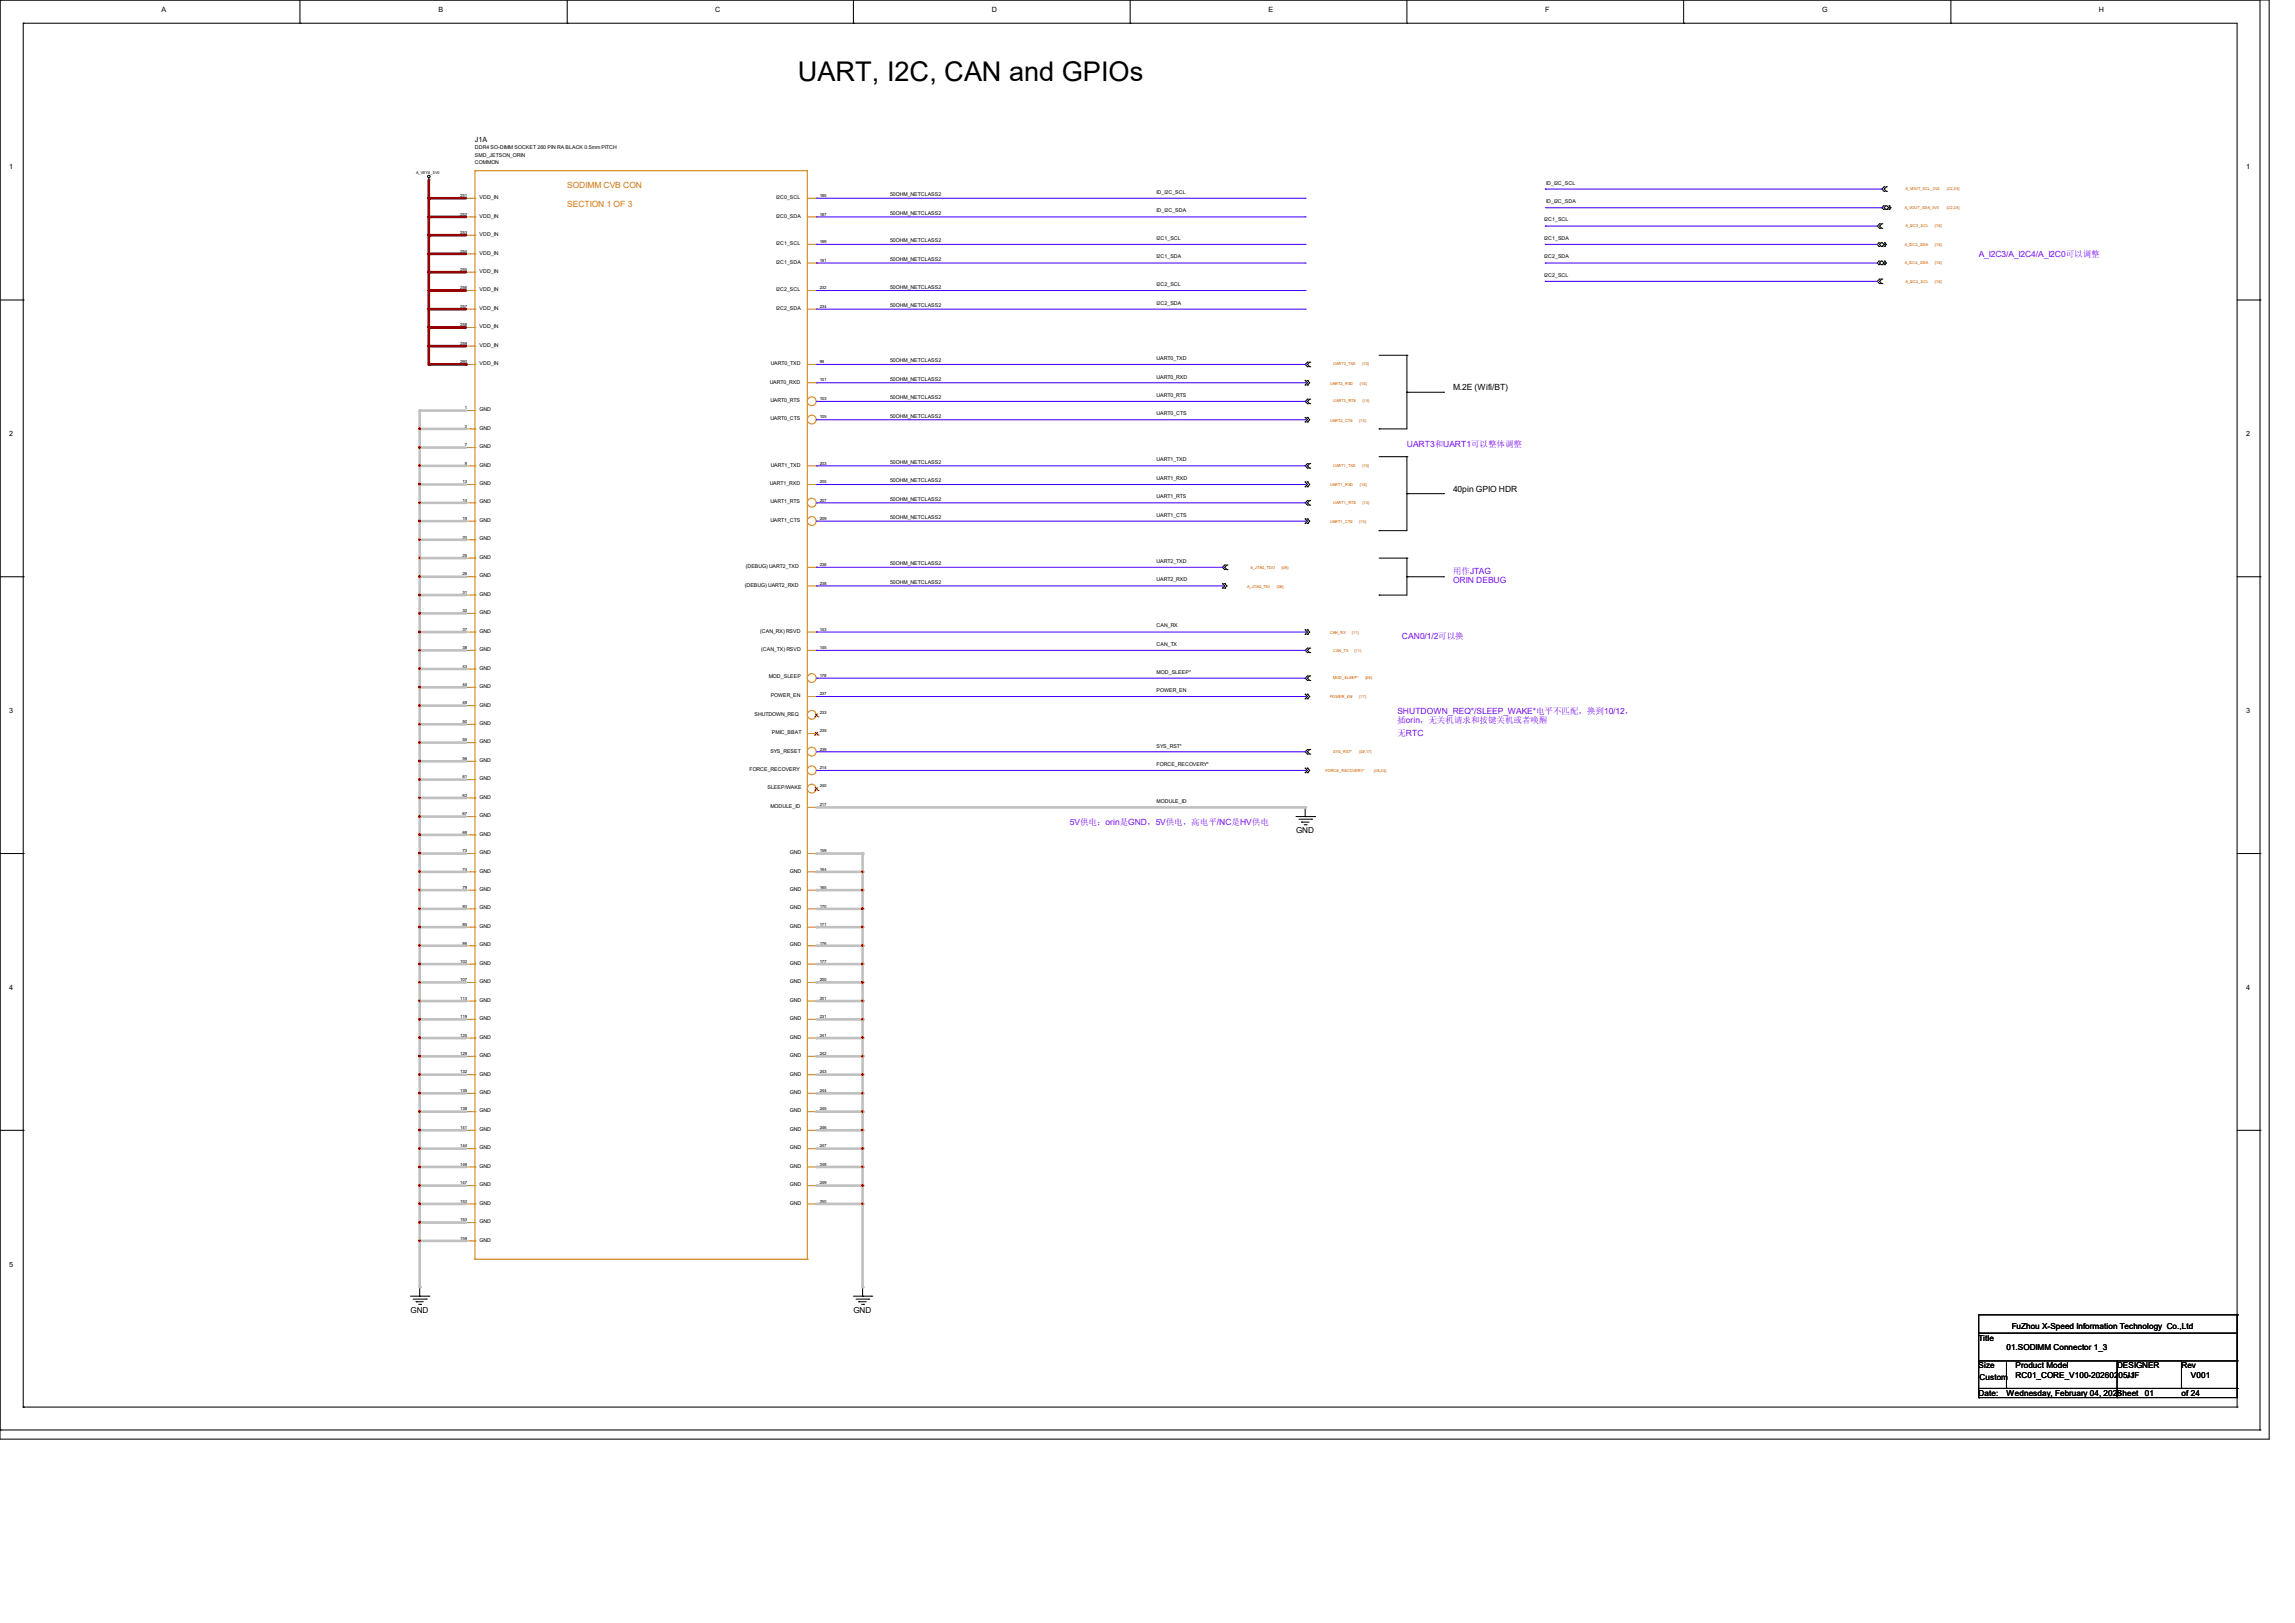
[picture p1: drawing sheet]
<svg xmlns="http://www.w3.org/2000/svg" width="297mm" height="210mm" viewBox="0 0 297 210" stroke-linecap="round" stroke-linejoin="round" font-family="sans-serif">
<defs><g id="words">
<text font-size="3.5" x="103.3" y="10.5">UART, I2C, CAN and GPIOs</text>
<g font-size="1.1" fill="#cc8006">
<text x="73.4" y="26.8">SECTION 1 OF 3</text>
<text x="73.4" y="24.4">SODIMM CVB CON</text>
</g>
<g font-size="1.1" fill="#8000ff">
<text x="256.1" y="33.3">A_I2C3/A_I2C4/A_I2C0可以调整</text>
<text x="182.1" y="57.8">UART3和UART1可以整体调整</text>
<text x="188" y="74.3">用作JTAG</text>
<text x="188" y="75.5">ORIN DEBUG</text>
<text x="181.4" y="82.7">CAN0/1/2可以换</text>
<text x="180.8" y="95.2">无RTC</text>
<text x="180.8" y="92.4">SHUTDOWN_REQ*/SLEEP_WAKE*电平不匹配，换到10/12，</text>
<text x="180.8" y="93.5">插orin，无关机请求和按键关机或者唤醒</text>
<text x="138.5" y="106.7">5V供电；orin是GND，5V供电，高电平/NC是HV供电</text>
</g>
<g font-size="1.1">
<text x="188" y="50.5">M.2E (Wifi/BT)</text>
<text x="188" y="63.6">40pin GPIO HDR</text>
<text x="167.7" y="107.7">GND</text>
<text x="53.1" y="169.8">GND</text>
<text x="110.4" y="169.8">GND</text>
<text x="256.1" y="173.5">Title</text>
<text x="260.3" y="171.9">FuZhou X-Speed Information Technology Co.,Ltd</text>
<text x="256.1" y="177.1">Size</text>
<text x="256.2" y="178.6">Custom</text>
<text x="259.7" y="174.7">01.SODIMM Connector 1_3</text>
<text x="260.9" y="177.1">Product Model</text>
<text x="260.9" y="178.3">RC01_CORE_V100-20260205-1</text>
<text x="274" y="177.1">DESIGNER</text>
<text x="275.2" y="178.3">JJF</text>
<text x="282.3" y="177.1">Rev</text>
<text x="283.5" y="178.3">V001</text>
<text x="256.1" y="180.6">Date:</text>
<text x="259.7" y="180.6">Wednesday, February 04, 2026</text>
<text x="274" y="180.6">Sheet</text>
<text x="277.6" y="180.6">01</text>
<text x="282.3" y="180.6">of 24</text>
</g>
<g font-size=".9">
<text x="20.9" y="1.6">A</text>
<text x="56.7" y="1.6">B</text>
<text x="92.5" y="1.6">C</text>
<text x="128.4" y="1.6">D</text>
<text x="164.2" y="1.6">E</text>
<text x="200" y="1.6">F</text>
<text x="235.8" y="1.6">G</text>
<text x="271.6" y="1.6">H</text>
<text x="1.2" y="21.8">1</text>
<text x="61.5" y="18.4">J1A</text>
<text x="290.7" y="21.8">1</text>
<text x="1.2" y="56.5">2</text>
<text x="290.7" y="56.5">2</text>
<text x="1.2" y="92.3">3</text>
<text x="290.7" y="92.3">3</text>
<text x="1.2" y="128.1">4</text>
<text x="290.7" y="128.1">4</text>
<text x="1.2" y="163.9">5</text>
</g>
<g font-size=".7">
<text x="61.5" y="21.2">COMMON</text>
<text x="61.5" y="20.3">SMD_JETSON_ORIN</text>
<text x="61.5" y="19.3">DDR4 SO-DIMM SOCKET 260 PIN RA BLACK 0.5mm PITCH</text>
<text x="200.1" y="23.9">ID_I2C_SCL</text>
<text x="62.1" y="25.8">VDD_IN</text>
<text x="62.1" y="28.2">VDD_IN</text>
<text x="100.5" y="25.8">I2C0_SCL</text>
<text x="100.5" y="28.2">I2C0_SDA</text>
<text x="115.2" y="25.4">50OHM_NETCLASS2</text>
<text x="115.2" y="27.8">50OHM_NETCLASS2</text>
<text x="149.7" y="25.1">ID_I2C_SCL</text>
<text x="149.7" y="27.5">ID_I2C_SDA</text>
<text x="199.9" y="28.7">I2C1_SCL</text>
<text x="200.1" y="26.3">ID_I2C_SDA</text>
<text x="62.1" y="30.5">VDD_IN</text>
<text x="62.1" y="32.9">VDD_IN</text>
<text x="62.1" y="35.3">VDD_IN</text>
<text x="100.5" y="31.8">I2C1_SCL</text>
<text x="100.5" y="34.1">I2C1_SDA</text>
<text x="115.2" y="31.4">50OHM_NETCLASS2</text>
<text x="115.2" y="33.8">50OHM_NETCLASS2</text>
<text x="149.7" y="31.1">I2C1_SCL</text>
<text x="149.7" y="33.4">I2C1_SDA</text>
<text x="199.9" y="31.1">I2C1_SDA</text>
<text x="199.9" y="35.8">I2C2_SCL</text>
<text x="199.9" y="33.4">I2C2_SDA</text>
<text x="62.1" y="37.7">VDD_IN</text>
<text x="62.1" y="40.1">VDD_IN</text>
<text x="100.5" y="37.7">I2C2_SCL</text>
<text x="100.5" y="40.1">I2C2_SDA</text>
<text x="115.2" y="37.3">50OHM_NETCLASS2</text>
<text x="115.2" y="39.8">50OHM_NETCLASS2</text>
<text x="149.7" y="37">I2C2_SCL</text>
<text x="149.7" y="39.4">I2C2_SDA</text>
<text x="62.1" y="42.5">VDD_IN</text>
<text x="62.1" y="44.9">VDD_IN</text>
<text x="62.1" y="47.2">VDD_IN</text>
<text x="99.7" y="47.2">UART0_TXD</text>
<text x="115.2" y="46.9">50OHM_NETCLASS2</text>
<text x="149.7" y="46.6">UART0_TXD</text>
<text x="62.1" y="53.2">GND</text>
<text x="99.6" y="49.7">UART0_RXD</text>
<text x="99.7" y="52">UART0_RTS</text>
<text x="115.2" y="51.7">50OHM_NETCLASS2</text>
<text x="115.2" y="49.3">50OHM_NETCLASS2</text>
<text x="149.7" y="53.7">UART0_CTS</text>
<text x="149.7" y="51.4">UART0_RTS</text>
<text x="149.7" y="49">UART0_RXD</text>
<text x="62.1" y="55.6">GND</text>
<text x="62.1" y="58">GND</text>
<text x="99.7" y="54.4">UART0_CTS</text>
<text x="115.2" y="54.1">50OHM_NETCLASS2</text>
<text x="149.7" y="59.7">UART1_TXD</text>
<text x="62.1" y="60.4">GND</text>
<text x="62.1" y="62.8">GND</text>
<text x="62.1" y="65.2">GND</text>
<text x="99.6" y="62.8">UART1_RXD</text>
<text x="99.7" y="65.2">UART1_RTS</text>
<text x="99.7" y="60.4">UART1_TXD</text>
<text x="115.2" y="64.8">50OHM_NETCLASS2</text>
<text x="115.2" y="62.4">50OHM_NETCLASS2</text>
<text x="115.2" y="60">50OHM_NETCLASS2</text>
<text x="149.7" y="64.5">UART1_RTS</text>
<text x="149.7" y="62.1">UART1_RXD</text>
<text x="62.1" y="67.6">GND</text>
<text x="62.1" y="69.9">GND</text>
<text x="99.7" y="67.6">UART1_CTS</text>
<text x="115.2" y="67.2">50OHM_NETCLASS2</text>
<text x="149.7" y="66.9">UART1_CTS</text>
<text x="62.1" y="72.3">GND</text>
<text x="62.1" y="74.7">GND</text>
<text x="62.1" y="77.1">GND</text>
<text x="96.4" y="75.9">(DEBUG) UART2_RXD</text>
<text x="96.5" y="73.5">(DEBUG) UART2_TXD</text>
<text x="115.2" y="75.6">50OHM_NETCLASS2</text>
<text x="115.2" y="73.2">50OHM_NETCLASS2</text>
<text x="149.7" y="75.2">UART2_RXD</text>
<text x="149.7" y="72.9">UART2_TXD</text>
<text x="62.1" y="79.5">GND</text>
<text x="62.1" y="81.9">GND</text>
<text x="98.4" y="81.9">(CAN_RX) RSVD</text>
<text x="149.7" y="81.2">CAN_RX</text>
<text x="149.7" y="83.6">CAN_TX</text>
<text x="62.1" y="84.2">GND</text>
<text x="62.1" y="86.7">GND</text>
<text x="62.1" y="89">GND</text>
<text x="98.5" y="84.2">(CAN_TX) RSVD</text>
<text x="99.5" y="87.7">MOD_SLEEP</text>
<text x="149.7" y="87.2">MOD_SLEEP*</text>
<text x="149.7" y="89.5">POWER_EN</text>
<text x="62.1" y="91.4">GND</text>
<text x="62.1" y="93.8">GND</text>
<text x="97.7" y="92.6">SHUTDOWN_REQ</text>
<text x="99.7" y="90.2">POWER_EN</text>
<text x="99.9" y="95">PMIC_BBAT</text>
<text x="62.1" y="96.2">GND</text>
<text x="62.1" y="98.6">GND</text>
<text x="62.1" y="101">GND</text>
<text x="97" y="99.8">FORCE_RECOVERY</text>
<text x="99.7" y="97.4">SYS_RESET</text>
<text x="149.7" y="99.1">FORCE_RECOVERY*</text>
<text x="149.7" y="96.7">SYS_RST*</text>
<text x="62.1" y="103.4">GND</text>
<text x="62.1" y="105.7">GND</text>
<text x="99.3" y="102.2">SLEEP/WAKE</text>
<text x="99.7" y="104.6">MODULE_ID</text>
<text x="149.7" y="103.9">MODULE_ID</text>
<text x="62.1" y="108.1">GND</text>
<text x="62.1" y="110.5">GND</text>
<text x="62.1" y="112.9">GND</text>
<text x="102.2" y="110.5">GND</text>
<text x="102.2" y="112.9">GND</text>
<text x="62.1" y="115.3">GND</text>
<text x="62.1" y="117.7">GND</text>
<text x="102.2" y="115.3">GND</text>
<text x="102.2" y="117.7">GND</text>
<text x="62.1" y="120.1">GND</text>
<text x="62.1" y="122.5">GND</text>
<text x="62.1" y="124.8">GND</text>
<text x="102.2" y="120.1">GND</text>
<text x="102.2" y="122.5">GND</text>
<text x="102.2" y="124.8">GND</text>
<text x="62.1" y="127.3">GND</text>
<text x="62.1" y="129.6">GND</text>
<text x="62.1" y="132">GND</text>
<text x="102.2" y="127.3">GND</text>
<text x="102.2" y="129.6">GND</text>
<text x="102.2" y="132">GND</text>
<text x="62.1" y="134.4">GND</text>
<text x="62.1" y="136.8">GND</text>
<text x="102.2" y="134.4">GND</text>
<text x="102.2" y="136.8">GND</text>
<text x="62.1" y="139.2">GND</text>
<text x="62.1" y="141.6">GND</text>
<text x="62.1" y="143.9">GND</text>
<text x="102.2" y="139.2">GND</text>
<text x="102.2" y="141.6">GND</text>
<text x="102.2" y="143.9">GND</text>
<text x="62.1" y="146.3">GND</text>
<text x="62.1" y="148.7">GND</text>
<text x="102.2" y="146.3">GND</text>
<text x="102.2" y="148.7">GND</text>
<text x="62.1" y="151.1">GND</text>
<text x="62.1" y="153.5">GND</text>
<text x="62.1" y="155.9">GND</text>
<text x="102.2" y="151.1">GND</text>
<text x="102.2" y="153.5">GND</text>
<text x="102.2" y="155.9">GND</text>
<text x="62.1" y="158.3">GND</text>
<text x="62.1" y="160.7">GND</text>
</g>
<g font-size=".6">
<text x="59.6" y="25.5">251</text>
<text x="59.6" y="27.9">252</text>
<text x="106.1" y="25.5">185</text>
<text x="106.1" y="27.9">187</text>
<text x="59.6" y="30.3">253</text>
<text x="59.6" y="32.7">254</text>
<text x="59.6" y="35.1">255</text>
<text x="106.1" y="31.5">189</text>
<text x="106.1" y="33.9">191</text>
<text x="59.6" y="37.4">256</text>
<text x="59.6" y="39.8">257</text>
<text x="106.1" y="37.4">232</text>
<text x="106.1" y="39.8">234</text>
<text x="59.6" y="42.2">258</text>
<text x="59.6" y="44.6">259</text>
<text x="59.6" y="47">260</text>
<text x="106.1" y="47">99</text>
<text x="60.2" y="53">1</text>
<text x="106.1" y="49.4">101</text>
<text x="106.1" y="51.8">103</text>
<text x="60.2" y="55.3">2</text>
<text x="60.2" y="57.7">7</text>
<text x="106.1" y="54.1">105</text>
<text x="59.9" y="62.5">13</text>
<text x="59.9" y="64.9">14</text>
<text x="60.2" y="60.1">8</text>
<text x="106.1" y="60.1">203</text>
<text x="106.1" y="62.5">205</text>
<text x="106.1" y="64.9">207</text>
<text x="59.9" y="67.3">19</text>
<text x="59.9" y="69.7">20</text>
<text x="106.1" y="67.3">209</text>
<text x="59.9" y="72.1">25</text>
<text x="59.9" y="74.5">26</text>
<text x="59.9" y="76.8">31</text>
<text x="106.1" y="73.2">236</text>
<text x="106.1" y="75.7">238</text>
<text x="59.9" y="79.2">32</text>
<text x="59.9" y="81.6">37</text>
<text x="59.9" y="84">38</text>
<text x="106.1" y="81.6">143</text>
<text x="106.1" y="84">145</text>
<text x="59.9" y="86.4">43</text>
<text x="59.9" y="88.8">44</text>
<text x="106.1" y="87.6">178</text>
<text x="106.1" y="90">237</text>
<text x="59.9" y="91.1">49</text>
<text x="59.9" y="93.6">50</text>
<text x="59.9" y="95.9">55</text>
<text x="106.1" y="92.4">233</text>
<text x="106.1" y="94.7">235</text>
<text x="59.9" y="98.3">56</text>
<text x="59.9" y="100.7">61</text>
<text x="106.1" y="99.5">214</text>
<text x="106.1" y="97.1">239</text>
<text x="106.1" y="101.9">240</text>
<text x="59.9" y="103.1">62</text>
<text x="59.9" y="105.5">67</text>
<text x="59.9" y="107.9">68</text>
<text x="106.1" y="104.3">217</text>
<text x="59.9" y="110.3">73</text>
<text x="59.9" y="112.7">74</text>
<text x="106.1" y="110.3">159</text>
<text x="106.1" y="112.7">164</text>
<text x="59.9" y="115">79</text>
<text x="59.9" y="117.4">80</text>
<text x="59.9" y="119.8">85</text>
<text x="106.1" y="115">165</text>
<text x="106.1" y="117.4">170</text>
<text x="106.1" y="119.8">171</text>
<text x="59.6" y="124.6">102</text>
<text x="59.9" y="122.2">86</text>
<text x="106.1" y="122.2">176</text>
<text x="106.1" y="124.6">177</text>
<text x="59.6" y="127">107</text>
<text x="59.6" y="129.4">113</text>
<text x="59.6" y="131.7">119</text>
<text x="106.1" y="127">200</text>
<text x="106.1" y="129.4">201</text>
<text x="106.1" y="131.7">231</text>
<text x="59.6" y="134.2">125</text>
<text x="59.6" y="136.5">129</text>
<text x="106.1" y="134.2">241</text>
<text x="106.1" y="136.5">242</text>
<text x="59.6" y="138.9">132</text>
<text x="59.6" y="141.3">135</text>
<text x="59.6" y="143.7">138</text>
<text x="106.1" y="138.9">243</text>
<text x="106.1" y="141.3">244</text>
<text x="106.1" y="143.7">245</text>
<text x="59.6" y="146.1">141</text>
<text x="59.6" y="148.5">144</text>
<text x="106.1" y="146.1">246</text>
<text x="106.1" y="148.5">247</text>
<text x="59.6" y="150.8">146</text>
<text x="59.6" y="153.3">147</text>
<text x="59.6" y="155.6">152</text>
<text x="106.1" y="150.8">248</text>
<text x="106.1" y="153.3">249</text>
<text x="106.1" y="155.6">250</text>
<text x="59.6" y="158">153</text>
<text x="59.6" y="160.4">158</text>
</g>
<text font-size=".5" x="53.8" y="22.5">A_VSYS_5V0</text>
<g font-size=".5" fill="#f00">
<text x="246.5" y="27">A_VOUT_SDA_3V3</text>
<text x="246.6" y="24.6">A_VOUT_SCL_3V3</text>
<text x="246.6" y="29.4">A_I2C3_SCL</text>
<text x="250.4" y="29.4">{15}</text>
<text x="252" y="24.6">{22,23}</text>
<text x="252" y="27">{22,23}</text>
<text x="246.5" y="31.8">A_I2C3_SDA</text>
<text x="246.5" y="34.2">A_I2C4_SDA</text>
<text x="250.4" y="31.8">{15}</text>
<text x="250.4" y="34.2">{15}</text>
<text x="246.6" y="36.6">A_I2C4_SCL</text>
<text x="250.4" y="36.6">{15}</text>
<text x="172.6" y="47.3">UART3_TXD</text>
<text x="176.3" y="47.3">{15}</text>
<text x="172.1" y="49.8">UART3_RXD</text>
<text x="172.6" y="52.1">UART3_RTS</text>
<text x="176" y="49.8">{15}</text>
<text x="176.3" y="52.1">{15}</text>
<text x="172.1" y="54.6">UART3_CTS</text>
<text x="175.9" y="54.6">{15}</text>
<text x="172.1" y="62.9">UART1_RXD</text>
<text x="172.6" y="60.4">UART1_TXD</text>
<text x="172.6" y="65.2">UART1_RTS</text>
<text x="176" y="62.9">{15}</text>
<text x="176.3" y="60.4">{15}</text>
<text x="176.3" y="65.2">{15}</text>
<text x="172.1" y="67.7">UART1_CTS</text>
<text x="175.9" y="67.7">{15}</text>
<text x="161.4" y="76.1">A_JTAG_TDI</text>
<text x="161.8" y="73.6">A_JTAG_TDO</text>
<text x="165.2" y="76.1">{08}</text>
<text x="165.9" y="73.6">{08}</text>
<text x="172.1" y="82">CAN_RX</text>
<text x="175" y="82">{11}</text>
<text x="172.6" y="84.3">CAN_TX</text>
<text x="172.6" y="87.9">MOD_SLEEP*</text>
<text x="175.3" y="84.3">{11}</text>
<text x="176.7" y="87.9">{08}</text>
<text x="172.1" y="90.4">POWER_EN</text>
<text x="175.9" y="90.4">{17}</text>
<text x="171.5" y="99.9">FORCE_RECOVERY*</text>
<text x="172.6" y="97.4">SYS_RST*</text>
<text x="175.9" y="97.4">{08,17}</text>
<text x="177.8" y="99.9">{08,24}</text>
</g>
</g></defs>
<g fill="none" stroke="#000" stroke-width=".13">
<path d="M0 0h.1M0 0h293.7v186.2h-293.7zM3 3h.1M3 3h286.5v179.1M3 3v179.1M38.8 3h.1M38.8 0v3M73.4 3h.1M73.4 0v3M110.4 3h.1M110.4 0v3M146.3 3h.1"/>
<path d="M146.3 0v3M182.1 3h.1M182.1 0v3M217.9 3h.1M217.9 0v3M252.5 3h.1M252.5 0v3M292.5 0v185M0 38.8h3M3 38.8h.1M55.4 22.7h.2v.2h-.2zM55.5 23.3h.1"/>
<path d="M55.5 23v.3M243.2 31.9h.1M243.2 31.4h.1M243.2 34.2h.1M243.2 33.8h.1M243.2 31.4l-.2 .2 .2 .3M243.2 33.8l-.2 .2 .2 .2M243.2 29.5h.1M243.2 29h.1M243.2 36.7h.1M243.2 36.1h.1M243.2 29l-.2 .3 .2 .2"/>
<path d="M243.2 36.1l-.2 .3 .2 .3M243.5 31.9h.1M243.5 31.4h.1M243.5 34.2h.1M243.5 33.8h.1M243.5 31.4l-.3 .2 .3 .3M243.5 33.8l-.3 .2 .3 .2M243.5 29h.1M243.5 29.5h.1M243.5 36.1h.1M243.5 36.7h.1M243.5 29l-.3 .3 .3 .2"/>
<path d="M243.5 36.1l-.3 .3 .3 .3M243.6 31.9h.1M243.6 34.2h.1M243.6 31.4l.2 .2M243.6 33.8l.2 .2M243.8 27.1h.1M243.8 26.6h.1M243.8 26.6l-.3 .3 .3 .2M243.8 24.8h.1M243.8 24.2h.1M243.8 31.6h.1M243.8 34h.1"/>
<path d="M243.8 24.2l-.3 .3 .3 .3M243.8 31.6l-.2 .3M243.8 34l-.2 .2M243.9 31.4h.1M243.9 31.9h.1M243.9 33.8h.1M243.9 34.2h.1M243.9 31.4l.2 .2-.2 .3M243.9 33.8l.2 .2-.2 .2M244.1 27.1h.1M244.1 26.6h.1M244.1 26.6l-.3 .3 .3 .2"/>
<path d="M244.1 24.2h.1M244.1 24.8h.1M244.1 24.2l-.3 .3 .3 .3M244.2 27.1h.1M244.2 26.6l.2 .3M244.4 26.9h.1M244.4 26.9l-.2 .2M244.5 26.6h.1M244.5 27.1h.1M244.5 26.6l.2 .3-.2 .2M289.5 38.8h3M292.5 38.8h.1"/>
<path d="M168.9 49.2h.1M168.9 49.8h.1M168.9 54h.1M168.9 54.6h.1M168.9 49.2l.3 .3-.3 .3M168.9 54l.3 .3-.3 .3M169.2 47.5h.1M169.2 46.9h.1M169.2 52.2h.1M169.2 51.6h.1M169.2 60h.1M169.2 49.2h.1"/>
<path d="M169.2 49.8h.1M169.2 54h.1M169.2 54.6h.1M169.2 46.9l-.3 .3 .3 .3M169.2 51.6l-.3 .3 .3 .3M169.2 60l-.3 .3 .3 .3M169.2 49.2l.3 .3-.3 .3M169.2 54l.3 .3-.3 .3M169.5 46.9h.1M169.5 47.5h.1M169.5 51.6h.1M169.5 52.2h.1"/>
<path d="M169.5 60h.1M169.5 46.9l-.3 .3 .3 .3M169.5 51.6l-.3 .3 .3 .3M169.5 60l-.3 .3 .3 .3M178.5 55.5h.1M178.5 59.1h3.6M178.5 46h3.6M182.1 59.1h.1M182.1 46h.1M182.1 50.8h.1M182.1 46v9.5h-3.6M182.1 59.1v9.6h-3.6"/>
<path d="M182.1 50.8h4.7M186.8 50.8h.1M0 74.6h3M3 74.6h.1M158.2 75.5h.1M158.2 76.1h.1M158.2 75.5l.3 .3-.3 .3M158.5 73.7h.1M158.5 73.1h.1M158.5 75.5h.1M158.5 76.1h.1M158.5 73.1l-.3 .3 .3 .3"/>
<path d="M158.5 75.5l.3 .3-.3 .3M158.8 73.1h.1M158.8 73.7h.1M158.8 73.1l-.3 .3 .3 .3M168.9 62.4h.1M168.9 63h.1M168.9 67.1h.1M168.9 67.7h.1M168.9 62.4l.3 .3-.3 .3M168.9 67.1l.3 .3-.3 .3M169.2 60.6h.1M169.2 65.4h.1"/>
<path d="M169.2 64.8h.1M169.2 62.4h.1M169.2 63h.1M169.2 67.1h.1M169.2 67.7h.1M169.2 64.8l-.3 .3 .3 .3M169.2 62.4l.3 .3-.3 .3M169.2 67.1l.3 .3-.3 .3M169.5 60.6h.1M169.5 64.8h.1M169.5 65.4h.1M169.5 64.8l-.3 .3 .3 .3"/>
<path d="M178.5 77h.1M178.5 68.7h.1M178.5 72.2h3.6M182.1 72.2h.1M182.1 74.6h.1M182.1 63.9h.1M182.1 74.6h4.7M182.1 72.2v4.8h-3.6M182.1 63.9h4.7M186.8 74.6h.1M186.8 63.9h.1M289.5 74.6h3"/>
<path d="M292.5 74.6h.1M168.9 81.5h.1M168.9 82.1h.1M168.9 89.8h.1M168.9 90.4h.1M168.9 99.4h.1M168.9 100h.1M168.9 81.5l.3 .3-.3 .3M168.9 89.8l.3 .3-.3 .3M168.9 99.4l.3 .3-.3 .3M169.2 84.5h.1M169.2 83.9h.1"/>
<path d="M169.2 88.1h.1M169.2 87.5h.1M169.2 97.6h.1M169.2 97h.1M169.2 81.5h.1M169.2 82.1h.1M169.2 89.8h.1M169.2 90.4h.1M169.2 99.4h.1M169.2 100h.1M169.2 83.9l-.3 .3 .3 .3M169.2 87.5l-.3 .3 .3 .3"/>
<path d="M169.2 97l-.3 .3 .3 .3M169.2 81.5l.3 .3-.3 .3M169.2 89.8l.3 .3-.3 .3M169.2 99.4l.3 .3-.3 .3M169.5 83.9h.1M169.5 84.5h.1M169.5 87.5h.1M169.5 88.1h.1M169.5 97h.1M169.5 97.6h.1M169.5 83.9l-.3 .3 .3 .3M169.5 87.5l-.3 .3 .3 .3"/>
<path d="M169.5 97l-.3 .3 .3 .3M0 110.4h3M3 110.4h.1M167.7 105.7h2.4M168.1 106h1.7M168.4 106.4h.1M168.4 106.4h1M168.8 106.7h.2M168.9 105.7h.1M168.9 104.5v1.2M169 106.7h.1M169.8 106h.1"/>
<path d="M170.1 105.7h.1M289.5 110.4h3M292.5 110.4h.1M0 146.3h3M3 146.3h.1M289.5 146.3h3M292.5 146.3h.1M53.1 167.7h2.4M53.5 168.1h1.7M53.8 168.4h.1M53.8 168.4h1M54.2 168.8h.2"/>
<path d="M54.3 167.7h.1M54.3 166.5v1.2M54.4 168.8h.1M55.2 168.1h.1M55.5 167.7h.1M110.4 167.7h2.4M110.8 168.1h1.6M111.1 168.4h.1M111.1 168.4h1M111.5 168.8h.3M111.6 167.7h.1M111.6 166.5v1.2"/>
<path d="M111.8 168.8h.1M112.4 168.1h.1M112.8 167.7h.1M256.1 172.5h.1M256.1 172.5h33.4M256.1 176.1h33.4M256.1 179.7h33.4M259.7 179.7h.1M259.7 176.1v3.6M274 179.7h.1M274 176.1v4.7M282.3 179.7h.1"/>
<path d="M282.3 176.1v3.6M289.5 170.1h.1M289.5 176.1h.1M289.5 179.7h.1M289.5 170.1h-33.4v10.7M0 185h.1M0 185h292.5M3 182.1h.1M3 182.1h286.5M256.1 180.8h.1M256.1 180.8h33.4M274 180.8h.1"/>
<path d="M289.5 182.1h.1M292.5 185h.1"/>
</g>
<g fill="none" stroke="#cc8006" stroke-width=".13">
<path d="M60.9 37.6h.6M60.9 32.9h.6M60.9 25.7h.6M60.9 28.1h.6M60.9 30.4h.6M60.9 35.2h.6M61.5 32.9h.1M61.5 25.7h.1M61.5 28.1h.1M61.5 30.4h.1M61.5 35.2h.1M61.5 37.6h.1"/>
<path d="M61.5 22.1h.1M61.5 22.1h43v140.8M61.5 22.1v140.8M104.5 37.6h1.2M104.5 31.6h1.2M104.5 34h1.2M104.5 25.7h1.2M104.5 28.1h1.2M105.7 37.6h.1M105.7 31.6h.1M105.7 34h.1M105.7 25.7h.1"/>
<path d="M105.7 28.1h.1M60.9 40h.6M60.9 47.2h.6M60.9 42.4h.6M60.9 44.8h.6M60.9 53.1h.6M60.9 57.9h.6M60.9 55.5h.6M61.5 40h.1M61.5 42.4h.1M61.5 44.8h.1M61.5 47.2h.1"/>
<path d="M61.5 53.1h.1M61.5 57.9h.1M61.5 55.5h.1M104.5 40h1.2M104.5 49.5h1.2M104.5 47.2h1.2M105.7 40h.1M105.7 49.5h.1M105.7 47.2h.1M60.9 60.3h.6M60.9 62.7h.6M60.9 65.1h.6"/>
<path d="M60.9 67.4h.6M60.9 72.2h.6M60.9 74.6h.6M60.9 77h.6M60.9 79.4h.6M60.9 69.8h.6M61.5 60.3h.1M61.5 62.7h.1M61.5 65.1h.1M61.5 67.4h.1M61.5 72.2h.1M61.5 74.6h.1"/>
<path d="M61.5 77h.1M61.5 79.4h.1M61.5 69.8h.1M104.5 60.3h1.2M104.5 73.4h1.2M104.5 75.8h1.2M104.5 62.7h1.2M105.7 73.4h.1M105.7 75.8h.1M105.7 60.3h.1M105.7 62.7h.1M60.9 81.8h.6"/>
<path d="M60.9 84.2h.6M60.9 86.6h.6M60.9 91.3h.6M60.9 96.1h.6M60.9 98.5h.6M60.9 88.9h.6M60.9 93.7h.6M61.5 81.8h.1M61.5 84.2h.1M61.5 86.6h.1M61.5 91.3h.1M61.5 96.1h.1"/>
<path d="M61.5 98.5h.1M61.5 88.9h.1M61.5 93.7h.1M104.5 81.8h1.2M104.5 84.2h1.2M104.5 90.1h1.2M104.5 94.9h1.2M105.7 81.8h.1M105.7 84.2h.1M105.7 90.1h.1M105.7 94.9h.1M60.9 120h.6"/>
<path d="M60.9 117.6h.6M60.9 115.2h.6M60.9 112.8h.6M60.9 110.4h.6M60.9 100.9h.6M60.9 103.3h.6M60.9 105.7h.6M60.9 108h.6M61.5 100.9h.1M61.5 103.3h.1M61.5 105.7h.1M61.5 108h.1"/>
<path d="M61.5 110.4h.1M61.5 112.8h.1M61.5 115.2h.1M61.5 117.6h.1M61.5 120h.1M104.5 104.5h1.2M104.5 120h1.2M104.5 117.6h1.2M104.5 115.2h1.2M104.5 112.8h1.2M104.5 110.4h1.2M105.7 104.5h.1"/>
<path d="M105.7 120h.1M105.7 117.6h.1M105.7 115.2h.1M105.7 112.8h.1M105.7 110.4h.1M60.9 127.1h.6M60.9 129.5h.6M60.9 124.8h.6M60.9 122.4h.6M60.9 131.9h.6M60.9 134.3h.6M60.9 136.7h.6"/>
<path d="M60.9 139.1h.6M61.5 122.4h.1M61.5 124.8h.1M61.5 127.1h.1M61.5 129.5h.1M61.5 131.9h.1M61.5 134.3h.1M61.5 136.7h.1M61.5 139.1h.1M104.5 127.1h1.2M104.5 129.5h1.2M104.5 124.8h1.2"/>
<path d="M104.5 122.4h1.2M104.5 131.9h1.2M104.5 134.3h1.2M104.5 136.7h1.2M104.5 139.1h1.2M105.7 127.1h.1M105.7 129.5h.1M105.7 124.8h.1M105.7 122.4h.1M105.7 131.9h.1M105.7 134.3h.1M105.7 136.7h.1"/>
<path d="M105.7 139.1h.1M60.9 141.5h.6M60.9 143.8h.6M60.9 146.3h.6M60.9 148.6h.6M60.9 151h.6M60.9 153.4h.6M60.9 155.8h.6M60.9 158.2h.6M61.5 141.5h.1M61.5 143.8h.1M61.5 146.3h.1"/>
<path d="M61.5 148.6h.1M61.5 151h.1M61.5 153.4h.1M61.5 155.8h.1M61.5 158.2h.1M104.5 141.5h1.2M104.5 143.8h1.2M104.5 146.3h1.2M104.5 148.6h1.2M104.5 151h1.2M104.5 153.4h1.2M104.5 155.8h1.2"/>
<path d="M105.7 141.5h.1M105.7 143.8h.1M105.7 146.3h.1M105.7 148.6h.1M105.7 151h.1M105.7 153.4h.1M105.7 155.8h.1M60.9 160.6h.6M61.5 160.6h.1M61.5 162.9h.1M61.5 162.9h43M104.5 162.9h.1"/>
<circle cx="105" cy="51.9" r=".57"/>
<circle cx="105" cy="54.3" r=".57"/>
<circle cx="105" cy="65" r=".57"/>
<circle cx="105" cy="67.4" r=".57"/>
<circle cx="105" cy="87.7" r=".57"/>
<circle cx="105" cy="99.7" r=".57"/>
<circle cx="105" cy="92.5" r=".57"/>
<circle cx="105" cy="97.3" r=".57"/>
<circle cx="105" cy="102" r=".57"/>
</g>
<g fill="none" stroke="#a84" stroke-width=".13">
<path d="M60.3 25.7h.1M60.3 28.1h.1M60.3 30.4h.1M60.3 32.9h.1M60.3 35.2h.1M60.3 37.6h.1M60.3 25.7h.6M60.3 28.1h.6M60.3 30.4h.6M60.3 32.9h.6M60.3 35.2h.6M60.3 37.6h.6"/>
<path d="M105.7 25.7h.1M105.7 28.1h.1M105.7 31.6h.1M105.7 34h.1M105.7 37.6h.1M60.3 53.1h.1M60.3 55.5h.1M60.3 57.9h.1M60.3 40h.1M60.3 42.4h.1M60.3 44.8h.1M60.3 47.2h.1"/>
<path d="M60.3 53.1h.6M60.3 55.5h.6M60.3 57.9h.6M60.3 40h.6M60.3 42.4h.6M60.3 44.8h.6M60.3 47.2h.6M105.7 47.2h.1M105.7 49.5h.1M105.7 51.9h.1M105.7 54.3h.1M105.7 40h.1"/>
<path d="M60.3 60.3h.1M60.3 62.7h.1M60.3 65.1h.1M60.3 67.4h.1M60.3 69.8h.1M60.3 72.2h.1M60.3 74.6h.1M60.3 77h.1M60.3 79.4h.1M60.3 60.3h.6M60.3 62.7h.6M60.3 65.1h.6"/>
<path d="M60.3 67.4h.6M60.3 69.8h.6M60.3 72.2h.6M60.3 74.6h.6M60.3 77h.6M60.3 79.4h.6M105.7 60.3h.1M105.7 62.7h.1M105.7 65.1h.1M105.7 67.4h.1M105.7 73.4h.1M105.7 75.8h.1"/>
<path d="M60.3 81.8h.1M60.3 84.2h.1M60.3 86.6h.1M60.3 88.9h.1M60.3 91.3h.1M60.3 93.7h.1M60.3 96.1h.1M60.3 98.5h.1M60.3 81.8h.6M60.3 84.2h.6M60.3 86.6h.6M60.3 88.9h.6"/>
<path d="M60.3 91.3h.6M60.3 93.7h.6M60.3 96.1h.6M60.3 98.5h.6M105.7 81.8h.1M105.7 84.2h.1M105.7 87.8h.1M105.7 99.7h.1M105.7 92.5h.1M105.7 94.9h.1M105.7 90.1h.1M105.7 97.3h.1"/>
<path d="M60.3 100.9h.1M60.3 103.3h.1M60.3 105.7h.1M60.3 108h.1M60.3 110.4h.1M60.3 112.8h.1M60.3 115.2h.1M60.3 117.6h.1M60.3 120h.1M60.3 100.9h.6M60.3 103.3h.6M60.3 105.7h.6"/>
<path d="M60.3 108h.6M60.3 110.4h.6M60.3 112.8h.6M60.3 115.2h.6M60.3 117.6h.6M60.3 120h.6M105.7 110.4h.1M105.7 112.8h.1M105.7 115.2h.1M105.7 117.6h.1M105.7 120h.1M105.7 104.5h.1"/>
<path d="M105.7 102.1h.1M60.3 122.4h.1M60.3 124.8h.1M60.3 127.1h.1M60.3 129.5h.1M60.3 131.9h.1M60.3 134.3h.1M60.3 136.7h.1M60.3 139.1h.1M60.3 122.4h.6M60.3 124.8h.6M60.3 127.1h.6"/>
<path d="M60.3 129.5h.6M60.3 131.9h.6M60.3 134.3h.6M60.3 136.7h.6M60.3 139.1h.6M105.7 122.4h.1M105.7 124.8h.1M105.7 127.1h.1M105.7 129.5h.1M105.7 131.9h.1M105.7 134.3h.1M105.7 136.7h.1"/>
<path d="M105.7 139.1h.1M60.3 141.5h.1M60.3 143.8h.1M60.3 146.3h.1M60.3 148.6h.1M60.3 151h.1M60.3 153.4h.1M60.3 155.8h.1M60.3 158.2h.1M60.3 141.5h.6M60.3 143.8h.6M60.3 146.3h.6"/>
<path d="M60.3 148.6h.6M60.3 151h.6M60.3 153.4h.6M60.3 155.8h.6M60.3 158.2h.6M105.7 141.5h.1M105.7 143.8h.1M105.7 146.3h.1M105.7 148.6h.1M105.7 151h.1M105.7 153.4h.1M105.7 155.8h.1"/>
<path d="M60.3 160.6h.1M60.3 160.6h.6"/>
</g>
<path d="M105.5 92.8h.1M105.5 95.1h.1M105.5 92.4l.4 .4M105.5 94.7l.4 .4M105.8 92.4l-.3 .4M105.8 94.7l-.3 .4M105.9 92.8h.1M105.9 95.1h.1M105.5 102.3h.1M105.5 101.9l.4 .4M105.8 101.9l-.3 .4M105.9 102.3h.1" fill="none" stroke="#804000" stroke-width=".13"/>
<path d="M105.7 81.8h63.2M105.7 84.2h63.2M105.7 99.7h63.2M168.9 81.8h.1M168.9 84.2h.1M168.9 99.7h.1" fill="none" stroke="#4200ff" stroke-width=".13"/>
<path d="M54.3 160.6h6" fill="none" stroke="#c0c0c0" stroke-width=".34"/>
<circle cx="54.3" cy="160.6" r=".17" fill="#c0c0c0"/>
<path d="M54.3 160.6v5.9" fill="none" stroke="#c0c0c0" stroke-width=".34"/>
<circle cx="54.3" cy="166.5" r=".17" fill="#c0c0c0"/>
<circle cx="54.3" cy="160.5" r=".11" fill="#f00" stroke="#f00" stroke-width=".13"/>
<path d="M54.3 141.5h6" fill="none" stroke="#c0c0c0" stroke-width=".34"/>
<circle cx="54.3" cy="141.5" r=".17" fill="#c0c0c0"/>
<path d="M54.3 141.5v2.3" fill="none" stroke="#c0c0c0" stroke-width=".34"/>
<circle cx="54.3" cy="143.8" r=".17" fill="#c0c0c0"/>
<path d="M54.3 143.8v2.5" fill="none" stroke="#c0c0c0" stroke-width=".34"/>
<circle cx="54.3" cy="146.3" r=".17" fill="#c0c0c0"/>
<path d="M54.3 146.3v2.3" fill="none" stroke="#c0c0c0" stroke-width=".34"/>
<circle cx="54.3" cy="148.6" r=".17" fill="#c0c0c0"/>
<path d="M54.3 153.4v2.4" fill="none" stroke="#c0c0c0" stroke-width=".34"/>
<circle cx="54.3" cy="155.8" r=".17" fill="#c0c0c0"/>
<path d="M54.3 155.8v2.4" fill="none" stroke="#c0c0c0" stroke-width=".34"/>
<circle cx="54.3" cy="158.2" r=".17" fill="#c0c0c0"/>
<path d="M54.3 158.2v2.4" fill="none" stroke="#c0c0c0" stroke-width=".34"/>
<circle cx="54.3" cy="160.6" r=".17" fill="#c0c0c0"/>
<path d="M54.3 122.4h6" fill="none" stroke="#c0c0c0" stroke-width=".34"/>
<circle cx="54.3" cy="122.4" r=".17" fill="#c0c0c0"/>
<circle cx="54.3" cy="122.3" r=".11" fill="#f00" stroke="#f00" stroke-width=".13"/>
<path d="M54.3 122.4v2.4" fill="none" stroke="#c0c0c0" stroke-width=".34"/>
<circle cx="54.3" cy="124.8" r=".17" fill="#c0c0c0"/>
<path d="M54.3 124.8v2.3" fill="none" stroke="#c0c0c0" stroke-width=".34"/>
<circle cx="54.3" cy="127.1" r=".17" fill="#c0c0c0"/>
<path d="M54.3 127.1v2.4" fill="none" stroke="#c0c0c0" stroke-width=".34"/>
<circle cx="54.3" cy="129.5" r=".17" fill="#c0c0c0"/>
<g fill="#f00" stroke="#f00" stroke-width=".13">
<circle cx="54.3" cy="127.1" r=".11"/>
<circle cx="54.3" cy="129.5" r=".11"/>
</g>
<path d="M54.3 129.5v2.4" fill="none" stroke="#c0c0c0" stroke-width=".34"/>
<circle cx="54.3" cy="131.9" r=".17" fill="#c0c0c0"/>
<path d="M54.3 131.9v2.4" fill="none" stroke="#c0c0c0" stroke-width=".34"/>
<circle cx="54.3" cy="134.3" r=".17" fill="#c0c0c0"/>
<path d="M54.3 134.3v2.4" fill="none" stroke="#c0c0c0" stroke-width=".34"/>
<circle cx="54.3" cy="136.7" r=".17" fill="#c0c0c0"/>
<path d="M54.3 136.7v2.4" fill="none" stroke="#c0c0c0" stroke-width=".34"/>
<circle cx="54.3" cy="139.1" r=".17" fill="#c0c0c0"/>
<path d="M54.3 139.1v2.4" fill="none" stroke="#c0c0c0" stroke-width=".34"/>
<circle cx="54.3" cy="141.5" r=".17" fill="#c0c0c0"/>
<g fill="#f00" stroke="#f00" stroke-width=".13">
<circle cx="54.3" cy="139" r=".11"/>
<circle cx="54.3" cy="141.5" r=".11"/>
</g>
<path d="M54.3 103.3h6" fill="none" stroke="#c0c0c0" stroke-width=".34"/>
<circle cx="54.3" cy="103.3" r=".17" fill="#c0c0c0"/>
<path d="M54.3 103.3v2.4" fill="none" stroke="#c0c0c0" stroke-width=".34"/>
<circle cx="54.3" cy="105.7" r=".17" fill="#c0c0c0"/>
<circle cx="54.3" cy="103.2" r=".11" fill="#f00" stroke="#f00" stroke-width=".13"/>
<path d="M54.3 105.7v2.3" fill="none" stroke="#c0c0c0" stroke-width=".34"/>
<circle cx="54.3" cy="108" r=".17" fill="#c0c0c0"/>
<path d="M54.3 108v2.4" fill="none" stroke="#c0c0c0" stroke-width=".34"/>
<circle cx="54.3" cy="110.4" r=".17" fill="#c0c0c0"/>
<path d="M54.3 110.4v2.4" fill="none" stroke="#c0c0c0" stroke-width=".34"/>
<circle cx="54.3" cy="112.8" r=".17" fill="#c0c0c0"/>
<path d="M54.3 112.8v2.4" fill="none" stroke="#c0c0c0" stroke-width=".34"/>
<circle cx="54.3" cy="115.2" r=".17" fill="#c0c0c0"/>
<path d="M54.3 115.2v2.4" fill="none" stroke="#c0c0c0" stroke-width=".34"/>
<circle cx="54.3" cy="117.6" r=".17" fill="#c0c0c0"/>
<g fill="#f00" stroke="#f00" stroke-width=".13">
<circle cx="54.3" cy="115.2" r=".11"/>
<circle cx="54.3" cy="117.6" r=".11"/>
</g>
<path d="M54.3 117.6v2.4" fill="none" stroke="#c0c0c0" stroke-width=".34"/>
<circle cx="54.3" cy="120" r=".17" fill="#c0c0c0"/>
<path d="M54.3 120v2.4" fill="none" stroke="#c0c0c0" stroke-width=".34"/>
<circle cx="54.3" cy="122.4" r=".17" fill="#c0c0c0"/>
<path d="M54.3 84.2h6" fill="none" stroke="#c0c0c0" stroke-width=".34"/>
<circle cx="54.3" cy="84.2" r=".17" fill="#c0c0c0"/>
<circle cx="54.3" cy="84.1" r=".11" fill="#f00" stroke="#f00" stroke-width=".13"/>
<path d="M54.3 84.2v2.4" fill="none" stroke="#c0c0c0" stroke-width=".34"/>
<circle cx="54.3" cy="86.6" r=".17" fill="#c0c0c0"/>
<path d="M54.3 86.6v2.3" fill="none" stroke="#c0c0c0" stroke-width=".34"/>
<circle cx="54.3" cy="88.9" r=".17" fill="#c0c0c0"/>
<path d="M54.3 88.9v2.4" fill="none" stroke="#c0c0c0" stroke-width=".34"/>
<circle cx="54.3" cy="91.3" r=".17" fill="#c0c0c0"/>
<path d="M54.3 91.3v2.4" fill="none" stroke="#c0c0c0" stroke-width=".34"/>
<circle cx="54.3" cy="93.7" r=".17" fill="#c0c0c0"/>
<g fill="#f00" stroke="#f00" stroke-width=".13">
<circle cx="54.3" cy="91.3" r=".11"/>
<circle cx="54.3" cy="93.7" r=".11"/>
</g>
<path d="M54.3 93.7v2.4" fill="none" stroke="#c0c0c0" stroke-width=".34"/>
<circle cx="54.3" cy="96.1" r=".17" fill="#c0c0c0"/>
<path d="M54.3 96.1v2.4" fill="none" stroke="#c0c0c0" stroke-width=".34"/>
<circle cx="54.3" cy="98.5" r=".17" fill="#c0c0c0"/>
<path d="M54.3 98.5v2.4" fill="none" stroke="#c0c0c0" stroke-width=".34"/>
<circle cx="54.3" cy="100.9" r=".17" fill="#c0c0c0"/>
<path d="M54.3 100.9v2.4" fill="none" stroke="#c0c0c0" stroke-width=".34"/>
<circle cx="54.3" cy="103.3" r=".17" fill="#c0c0c0"/>
<path d="M54.3 65.1h6" fill="none" stroke="#c0c0c0" stroke-width=".34"/>
<circle cx="54.3" cy="65.1" r=".17" fill="#c0c0c0"/>
<circle cx="54.3" cy="65" r=".11" fill="#f00" stroke="#f00" stroke-width=".13"/>
<path d="M54.3 65.1v2.3" fill="none" stroke="#c0c0c0" stroke-width=".34"/>
<circle cx="54.3" cy="67.4" r=".17" fill="#c0c0c0"/>
<path d="M54.3 67.4v2.4" fill="none" stroke="#c0c0c0" stroke-width=".34"/>
<circle cx="54.3" cy="69.9" r=".17" fill="#c0c0c0"/>
<path d="M54.3 69.8v2.4" fill="none" stroke="#c0c0c0" stroke-width=".34"/>
<circle cx="54.3" cy="72.2" r=".17" fill="#c0c0c0"/>
<g fill="#f00" stroke="#f00" stroke-width=".13">
<circle cx="54.3" cy="69.8" r=".11"/>
<circle cx="54.3" cy="72.2" r=".11"/>
</g>
<path d="M54.3 72.2v2.4" fill="none" stroke="#c0c0c0" stroke-width=".34"/>
<circle cx="54.3" cy="74.6" r=".17" fill="#c0c0c0"/>
<path d="M54.3 74.6v2.4" fill="none" stroke="#c0c0c0" stroke-width=".34"/>
<circle cx="54.3" cy="77" r=".17" fill="#c0c0c0"/>
<path d="M54.3 77v2.4" fill="none" stroke="#c0c0c0" stroke-width=".34"/>
<circle cx="54.3" cy="79.4" r=".17" fill="#c0c0c0"/>
<path d="M54.3 79.4v2.4" fill="none" stroke="#c0c0c0" stroke-width=".34"/>
<circle cx="54.3" cy="81.8" r=".17" fill="#c0c0c0"/>
<path d="M54.3 81.8v2.4" fill="none" stroke="#c0c0c0" stroke-width=".34"/>
<circle cx="54.3" cy="84.2" r=".17" fill="#c0c0c0"/>
<path d="M54.3 53.1h6" fill="none" stroke="#c0c0c0" stroke-width=".34"/>
<circle cx="54.3" cy="53.1" r=".17" fill="#c0c0c0"/>
<path d="M54.3 53.1v2.4" fill="none" stroke="#c0c0c0" stroke-width=".34"/>
<circle cx="54.3" cy="55.5" r=".17" fill="#c0c0c0"/>
<path d="M54.3 55.5v2.4" fill="none" stroke="#c0c0c0" stroke-width=".34"/>
<circle cx="54.3" cy="57.9" r=".17" fill="#c0c0c0"/>
<path d="M54.3 57.9v2.4" fill="none" stroke="#c0c0c0" stroke-width=".34"/>
<circle cx="54.3" cy="60.3" r=".17" fill="#c0c0c0"/>
<path d="M54.3 60.3v2.4" fill="none" stroke="#c0c0c0" stroke-width=".34"/>
<circle cx="54.3" cy="62.7" r=".17" fill="#c0c0c0"/>
<path d="M54.3 62.7v2.4" fill="none" stroke="#c0c0c0" stroke-width=".34"/>
<circle cx="54.3" cy="65.1" r=".17" fill="#c0c0c0"/>
<path d="M54.3 158.2h6" fill="none" stroke="#c0c0c0" stroke-width=".34"/>
<circle cx="54.3" cy="158.2" r=".17" fill="#c0c0c0"/>
<circle cx="54.3" cy="158.2" r=".11" fill="#f00" stroke="#f00" stroke-width=".13"/>
<path d="M54.3 155.8h6" fill="none" stroke="#c0c0c0" stroke-width=".34"/>
<circle cx="54.3" cy="155.8" r=".17" fill="#c0c0c0"/>
<circle cx="54.3" cy="155.8" r=".11" fill="#f00" stroke="#f00" stroke-width=".13"/>
<path d="M54.3 153.4h6" fill="none" stroke="#c0c0c0" stroke-width=".34"/>
<circle cx="54.3" cy="153.4" r=".17" fill="#c0c0c0"/>
<circle cx="54.3" cy="153.4" r=".11" fill="#f00" stroke="#f00" stroke-width=".13"/>
<path d="M54.3 146.3h6" fill="none" stroke="#c0c0c0" stroke-width=".34"/>
<circle cx="54.3" cy="146.3" r=".17" fill="#c0c0c0"/>
<circle cx="54.3" cy="146.2" r=".11" fill="#f00" stroke="#f00" stroke-width=".13"/>
<path d="M54.3 143.8h6" fill="none" stroke="#c0c0c0" stroke-width=".34"/>
<circle cx="54.3" cy="143.8" r=".17" fill="#c0c0c0"/>
<circle cx="54.3" cy="143.8" r=".11" fill="#f00" stroke="#f00" stroke-width=".13"/>
<path d="M54.3 139.1h6" fill="none" stroke="#c0c0c0" stroke-width=".34"/>
<circle cx="54.3" cy="139.1" r=".17" fill="#c0c0c0"/>
<path d="M54.3 136.7h6" fill="none" stroke="#c0c0c0" stroke-width=".34"/>
<circle cx="54.3" cy="136.7" r=".17" fill="#c0c0c0"/>
<circle cx="54.3" cy="136.7" r=".11" fill="#f00" stroke="#f00" stroke-width=".13"/>
<path d="M54.3 134.3h6" fill="none" stroke="#c0c0c0" stroke-width=".34"/>
<circle cx="54.3" cy="134.3" r=".17" fill="#c0c0c0"/>
<circle cx="54.3" cy="134.3" r=".11" fill="#f00" stroke="#f00" stroke-width=".13"/>
<path d="M54.3 131.9h6" fill="none" stroke="#c0c0c0" stroke-width=".34"/>
<circle cx="54.3" cy="131.9" r=".17" fill="#c0c0c0"/>
<circle cx="54.3" cy="131.9" r=".11" fill="#f00" stroke="#f00" stroke-width=".13"/>
<path d="M54.3 129.5h6" fill="none" stroke="#c0c0c0" stroke-width=".34"/>
<circle cx="54.3" cy="129.5" r=".17" fill="#c0c0c0"/>
<path d="M54.3 127.1h6" fill="none" stroke="#c0c0c0" stroke-width=".34"/>
<circle cx="54.3" cy="127.1" r=".17" fill="#c0c0c0"/>
<path d="M54.3 124.8h6" fill="none" stroke="#c0c0c0" stroke-width=".34"/>
<circle cx="54.3" cy="124.8" r=".17" fill="#c0c0c0"/>
<circle cx="54.3" cy="124.7" r=".11" fill="#f00" stroke="#f00" stroke-width=".13"/>
<path d="M54.3 120h6" fill="none" stroke="#c0c0c0" stroke-width=".34"/>
<circle cx="54.3" cy="120" r=".17" fill="#c0c0c0"/>
<circle cx="54.3" cy="120" r=".11" fill="#f00" stroke="#f00" stroke-width=".13"/>
<path d="M54.3 117.6h6" fill="none" stroke="#c0c0c0" stroke-width=".34"/>
<circle cx="54.3" cy="117.6" r=".17" fill="#c0c0c0"/>
<path d="M54.3 115.2h6" fill="none" stroke="#c0c0c0" stroke-width=".34"/>
<circle cx="54.3" cy="115.2" r=".17" fill="#c0c0c0"/>
<path d="M54.3 112.8h6" fill="none" stroke="#c0c0c0" stroke-width=".34"/>
<circle cx="54.3" cy="112.8" r=".17" fill="#c0c0c0"/>
<circle cx="54.3" cy="112.8" r=".11" fill="#f00" stroke="#f00" stroke-width=".13"/>
<path d="M54.3 110.4h6" fill="none" stroke="#c0c0c0" stroke-width=".34"/>
<circle cx="54.3" cy="110.4" r=".17" fill="#c0c0c0"/>
<circle cx="54.3" cy="110.4" r=".11" fill="#f00" stroke="#f00" stroke-width=".13"/>
<path d="M54.3 108h6" fill="none" stroke="#c0c0c0" stroke-width=".34"/>
<circle cx="54.3" cy="108" r=".17" fill="#c0c0c0"/>
<circle cx="54.3" cy="108" r=".11" fill="#f00" stroke="#f00" stroke-width=".13"/>
<path d="M54.3 105.7h6" fill="none" stroke="#c0c0c0" stroke-width=".34"/>
<circle cx="54.3" cy="105.7" r=".17" fill="#c0c0c0"/>
<circle cx="54.3" cy="105.6" r=".11" fill="#f00" stroke="#f00" stroke-width=".13"/>
<path d="M54.3 100.9h6" fill="none" stroke="#c0c0c0" stroke-width=".34"/>
<circle cx="54.3" cy="100.9" r=".17" fill="#c0c0c0"/>
<circle cx="54.3" cy="100.9" r=".11" fill="#f00" stroke="#f00" stroke-width=".13"/>
<path d="M54.3 98.5h6" fill="none" stroke="#c0c0c0" stroke-width=".34"/>
<circle cx="54.3" cy="98.5" r=".17" fill="#c0c0c0"/>
<circle cx="54.3" cy="98.5" r=".11" fill="#f00" stroke="#f00" stroke-width=".13"/>
<path d="M54.3 96.1h6" fill="none" stroke="#c0c0c0" stroke-width=".34"/>
<circle cx="54.3" cy="96.1" r=".17" fill="#c0c0c0"/>
<circle cx="54.3" cy="96.1" r=".11" fill="#f00" stroke="#f00" stroke-width=".13"/>
<path d="M54.3 93.7h6" fill="none" stroke="#c0c0c0" stroke-width=".34"/>
<circle cx="54.3" cy="93.7" r=".17" fill="#c0c0c0"/>
<path d="M54.3 91.3h6" fill="none" stroke="#c0c0c0" stroke-width=".34"/>
<circle cx="54.3" cy="91.3" r=".17" fill="#c0c0c0"/>
<path d="M54.3 88.9h6" fill="none" stroke="#c0c0c0" stroke-width=".34"/>
<circle cx="54.3" cy="88.9" r=".17" fill="#c0c0c0"/>
<circle cx="54.3" cy="88.9" r=".11" fill="#f00" stroke="#f00" stroke-width=".13"/>
<path d="M54.3 86.6h6" fill="none" stroke="#c0c0c0" stroke-width=".34"/>
<circle cx="54.3" cy="86.6" r=".17" fill="#c0c0c0"/>
<circle cx="54.3" cy="86.5" r=".11" fill="#f00" stroke="#f00" stroke-width=".13"/>
<path d="M54.3 81.8h6" fill="none" stroke="#c0c0c0" stroke-width=".34"/>
<circle cx="54.3" cy="81.8" r=".17" fill="#c0c0c0"/>
<circle cx="54.3" cy="81.8" r=".11" fill="#f00" stroke="#f00" stroke-width=".13"/>
<path d="M54.3 79.4h6" fill="none" stroke="#c0c0c0" stroke-width=".34"/>
<circle cx="54.3" cy="79.4" r=".17" fill="#c0c0c0"/>
<circle cx="54.3" cy="79.4" r=".11" fill="#f00" stroke="#f00" stroke-width=".13"/>
<path d="M54.3 77h6" fill="none" stroke="#c0c0c0" stroke-width=".34"/>
<circle cx="54.3" cy="77" r=".17" fill="#c0c0c0"/>
<circle cx="54.3" cy="77" r=".11" fill="#f00" stroke="#f00" stroke-width=".13"/>
<path d="M54.3 74.6h6" fill="none" stroke="#c0c0c0" stroke-width=".34"/>
<circle cx="54.3" cy="74.6" r=".17" fill="#c0c0c0"/>
<circle cx="54.3" cy="74.6" r=".11" fill="#f00" stroke="#f00" stroke-width=".13"/>
<path d="M54.3 72.2h6" fill="none" stroke="#c0c0c0" stroke-width=".34"/>
<circle cx="54.3" cy="72.2" r=".17" fill="#c0c0c0"/>
<path d="M54.3 69.8h6" fill="none" stroke="#c0c0c0" stroke-width=".34"/>
<circle cx="54.3" cy="69.9" r=".17" fill="#c0c0c0"/>
<path d="M54.3 67.4h6" fill="none" stroke="#c0c0c0" stroke-width=".34"/>
<circle cx="54.3" cy="67.4" r=".17" fill="#c0c0c0"/>
<circle cx="54.3" cy="67.4" r=".11" fill="#f00" stroke="#f00" stroke-width=".13"/>
<path d="M54.3 62.7h6" fill="none" stroke="#c0c0c0" stroke-width=".34"/>
<circle cx="54.3" cy="62.7" r=".17" fill="#c0c0c0"/>
<circle cx="54.3" cy="62.7" r=".11" fill="#f00" stroke="#f00" stroke-width=".13"/>
<path d="M54.3 60.3h6" fill="none" stroke="#c0c0c0" stroke-width=".34"/>
<circle cx="54.3" cy="60.3" r=".17" fill="#c0c0c0"/>
<circle cx="54.3" cy="60.3" r=".11" fill="#f00" stroke="#f00" stroke-width=".13"/>
<path d="M54.3 57.9h6" fill="none" stroke="#c0c0c0" stroke-width=".34"/>
<circle cx="54.3" cy="57.9" r=".17" fill="#c0c0c0"/>
<circle cx="54.3" cy="57.9" r=".11" fill="#f00" stroke="#f00" stroke-width=".13"/>
<path d="M54.3 55.5h6" fill="none" stroke="#c0c0c0" stroke-width=".34"/>
<circle cx="54.3" cy="55.5" r=".17" fill="#c0c0c0"/>
<circle cx="54.3" cy="55.5" r=".11" fill="#f00" stroke="#f00" stroke-width=".13"/>
<path d="M111.6 155.8v10.7" fill="none" stroke="#c0c0c0" stroke-width=".34"/>
<circle cx="111.6" cy="166.5" r=".17" fill="#c0c0c0"/>
<circle cx="111.6" cy="155.8" r=".11" fill="#f00" stroke="#f00" stroke-width=".13"/>
<path d="M105.7 155.8h5.9" fill="none" stroke="#c0c0c0" stroke-width=".34"/>
<circle cx="111.6" cy="155.8" r=".17" fill="#c0c0c0"/>
<path d="M105.7 146.3h5.9" fill="none" stroke="#c0c0c0" stroke-width=".34"/>
<circle cx="111.6" cy="146.3" r=".17" fill="#c0c0c0"/>
<circle cx="111.6" cy="146.2" r=".11" fill="#f00" stroke="#f00" stroke-width=".13"/>
<path d="M111.6 146.3v2.3" fill="none" stroke="#c0c0c0" stroke-width=".34"/>
<circle cx="111.6" cy="148.6" r=".17" fill="#c0c0c0"/>
<path d="M105.7 148.6h5.9" fill="none" stroke="#c0c0c0" stroke-width=".34"/>
<circle cx="105.7" cy="148.6" r=".17" fill="#c0c0c0"/>
<circle cx="111.6" cy="148.6" r=".11" fill="#f00" stroke="#f00" stroke-width=".13"/>
<path d="M105.7 139.1h5.9" fill="none" stroke="#c0c0c0" stroke-width=".34"/>
<circle cx="111.6" cy="139.1" r=".17" fill="#c0c0c0"/>
<path d="M111.6 139.1v2.4" fill="none" stroke="#c0c0c0" stroke-width=".34"/>
<circle cx="111.6" cy="141.5" r=".17" fill="#c0c0c0"/>
<g fill="#f00" stroke="#f00" stroke-width=".13">
<circle cx="111.6" cy="139" r=".11"/>
<circle cx="111.6" cy="141.5" r=".11"/>
</g>
<path d="M105.7 141.5h5.9" fill="none" stroke="#c0c0c0" stroke-width=".34"/>
<circle cx="105.7" cy="141.5" r=".17" fill="#c0c0c0"/>
<path d="M105.7 131.9h5.9" fill="none" stroke="#c0c0c0" stroke-width=".34"/>
<circle cx="111.6" cy="131.9" r=".17" fill="#c0c0c0"/>
<circle cx="111.6" cy="131.9" r=".11" fill="#f00" stroke="#f00" stroke-width=".13"/>
<path d="M111.6 131.9v2.4" fill="none" stroke="#c0c0c0" stroke-width=".34"/>
<circle cx="111.6" cy="134.3" r=".17" fill="#c0c0c0"/>
<path d="M105.7 134.3h5.9" fill="none" stroke="#c0c0c0" stroke-width=".34"/>
<circle cx="105.7" cy="134.3" r=".17" fill="#c0c0c0"/>
<circle cx="111.6" cy="134.3" r=".11" fill="#f00" stroke="#f00" stroke-width=".13"/>
<path d="M105.7 129.5h5.9" fill="none" stroke="#c0c0c0" stroke-width=".34"/>
<circle cx="111.6" cy="129.5" r=".17" fill="#c0c0c0"/>
<circle cx="111.6" cy="129.5" r=".11" fill="#f00" stroke="#f00" stroke-width=".13"/>
<path d="M111.6 129.5v2.4" fill="none" stroke="#c0c0c0" stroke-width=".34"/>
<circle cx="111.6" cy="131.9" r=".17" fill="#c0c0c0"/>
<path d="M105.7 124.8h5.9" fill="none" stroke="#c0c0c0" stroke-width=".34"/>
<circle cx="111.6" cy="124.8" r=".17" fill="#c0c0c0"/>
<circle cx="111.6" cy="124.7" r=".11" fill="#f00" stroke="#f00" stroke-width=".13"/>
<path d="M111.6 124.8v2.3" fill="none" stroke="#c0c0c0" stroke-width=".34"/>
<circle cx="111.6" cy="127.1" r=".17" fill="#c0c0c0"/>
<path d="M111.6 127.1v2.4" fill="none" stroke="#c0c0c0" stroke-width=".34"/>
<circle cx="111.6" cy="129.5" r=".17" fill="#c0c0c0"/>
<path d="M105.7 117.6h5.9" fill="none" stroke="#c0c0c0" stroke-width=".34"/>
<circle cx="111.6" cy="117.6" r=".17" fill="#c0c0c0"/>
<path d="M111.6 117.6v2.4" fill="none" stroke="#c0c0c0" stroke-width=".34"/>
<circle cx="111.6" cy="120" r=".17" fill="#c0c0c0"/>
<path d="M105.7 120h5.9" fill="none" stroke="#c0c0c0" stroke-width=".34"/>
<circle cx="105.7" cy="120" r=".17" fill="#c0c0c0"/>
<circle cx="111.6" cy="120" r=".11" fill="#f00" stroke="#f00" stroke-width=".13"/>
<path d="M111.6 153.4v2.4" fill="none" stroke="#c0c0c0" stroke-width=".34"/>
<circle cx="111.6" cy="153.4" r=".17" fill="#c0c0c0"/>
<path d="M105.7 153.4h5.9" fill="none" stroke="#c0c0c0" stroke-width=".34"/>
<circle cx="105.7" cy="153.4" r=".17" fill="#c0c0c0"/>
<circle cx="111.6" cy="153.4" r=".11" fill="#f00" stroke="#f00" stroke-width=".13"/>
<path d="M111.6 151v2.4" fill="none" stroke="#c0c0c0" stroke-width=".34"/>
<circle cx="111.6" cy="151" r=".17" fill="#c0c0c0"/>
<path d="M105.7 151h5.9" fill="none" stroke="#c0c0c0" stroke-width=".34"/>
<circle cx="105.7" cy="151" r=".17" fill="#c0c0c0"/>
<circle cx="111.6" cy="151" r=".11" fill="#f00" stroke="#f00" stroke-width=".13"/>
<path d="M111.6 148.6v2.4" fill="none" stroke="#c0c0c0" stroke-width=".34"/>
<circle cx="111.6" cy="151" r=".17" fill="#c0c0c0"/>
<path d="M111.6 143.8v2.5" fill="none" stroke="#c0c0c0" stroke-width=".34"/>
<circle cx="111.6" cy="143.8" r=".17" fill="#c0c0c0"/>
<path d="M105.7 143.8h5.9" fill="none" stroke="#c0c0c0" stroke-width=".34"/>
<circle cx="105.7" cy="143.8" r=".17" fill="#c0c0c0"/>
<circle cx="111.6" cy="143.8" r=".11" fill="#f00" stroke="#f00" stroke-width=".13"/>
<path d="M111.6 141.5v2.3" fill="none" stroke="#c0c0c0" stroke-width=".34"/>
<circle cx="111.6" cy="143.8" r=".17" fill="#c0c0c0"/>
<path d="M111.6 136.7v2.4" fill="none" stroke="#c0c0c0" stroke-width=".34"/>
<circle cx="111.6" cy="136.7" r=".17" fill="#c0c0c0"/>
<path d="M105.7 136.7h5.9" fill="none" stroke="#c0c0c0" stroke-width=".34"/>
<circle cx="105.7" cy="136.7" r=".17" fill="#c0c0c0"/>
<circle cx="111.6" cy="136.7" r=".11" fill="#f00" stroke="#f00" stroke-width=".13"/>
<path d="M111.6 134.3v2.4" fill="none" stroke="#c0c0c0" stroke-width=".34"/>
<circle cx="111.6" cy="136.7" r=".17" fill="#c0c0c0"/>
<path d="M105.7 127.1h5.9" fill="none" stroke="#c0c0c0" stroke-width=".34"/>
<circle cx="105.7" cy="127.1" r=".17" fill="#c0c0c0"/>
<circle cx="111.6" cy="127.1" r=".11" fill="#f00" stroke="#f00" stroke-width=".13"/>
<path d="M111.6 122.4v2.4" fill="none" stroke="#c0c0c0" stroke-width=".34"/>
<circle cx="111.6" cy="122.4" r=".17" fill="#c0c0c0"/>
<path d="M105.7 122.4h5.9" fill="none" stroke="#c0c0c0" stroke-width=".34"/>
<circle cx="105.7" cy="122.4" r=".17" fill="#c0c0c0"/>
<circle cx="111.6" cy="122.3" r=".11" fill="#f00" stroke="#f00" stroke-width=".13"/>
<path d="M111.6 120v2.4" fill="none" stroke="#c0c0c0" stroke-width=".34"/>
<circle cx="111.6" cy="122.4" r=".17" fill="#c0c0c0"/>
<path d="M111.6 115.2v2.4" fill="none" stroke="#c0c0c0" stroke-width=".34"/>
<circle cx="111.6" cy="115.2" r=".17" fill="#c0c0c0"/>
<circle cx="111.6" cy="117.6" r=".11" fill="#f00" stroke="#f00" stroke-width=".13"/>
<path d="M105.7 115.2h5.9" fill="none" stroke="#c0c0c0" stroke-width=".34"/>
<circle cx="105.7" cy="115.2" r=".17" fill="#c0c0c0"/>
<circle cx="111.6" cy="115.2" r=".11" fill="#f00" stroke="#f00" stroke-width=".13"/>
<path d="M111.6 112.8v2.4" fill="none" stroke="#c0c0c0" stroke-width=".34"/>
<circle cx="111.6" cy="112.8" r=".17" fill="#c0c0c0"/>
<path d="M105.7 112.8h5.9" fill="none" stroke="#c0c0c0" stroke-width=".34"/>
<circle cx="105.7" cy="112.8" r=".17" fill="#c0c0c0"/>
<circle cx="111.6" cy="112.8" r=".11" fill="#f00" stroke="#f00" stroke-width=".13"/>
<path d="M111.6 110.4v2.4" fill="none" stroke="#c0c0c0" stroke-width=".34"/>
<circle cx="111.6" cy="110.4" r=".17" fill="#c0c0c0"/>
<path d="M105.7 110.4h5.9" fill="none" stroke="#c0c0c0" stroke-width=".34"/>
<circle cx="105.7" cy="110.4" r=".17" fill="#c0c0c0"/>
<g fill="none" stroke="#4200ff" stroke-width=".13">
<path d="M105.7 31.6h63.2M105.7 34h63.2M105.7 37.6h63.2M105.7 25.7h63.2M105.7 28.1h63.2M168.9 31.6h.1M168.9 34h.1M168.9 37.6h.1M168.9 25.7h.1M168.9 28.1h.1M200 29.3h.1M200 31.6h.1"/>
<path d="M200 36.4h.1M200 34h.1M200 24.5h.1M200 31.6h43M200 29.3h43M200 34h43M200 36.4h43M200 24.5h43.5M200 26.9h43.5M243.5 26.9h.1M105.7 40h63.2M168.9 40h.1"/>
</g>
<path d="M105.7 104.5h63.2" fill="none" stroke="#c0c0c0" stroke-width=".34"/>
<circle cx="168.9" cy="104.5" r=".17" fill="#c0c0c0"/>
<g fill="none" stroke="#4200ff" stroke-width=".13">
<path d="M105.7 54.3h63.2M105.7 51.9h63.2M105.7 49.5h63.2M105.7 47.2h63.2M168.9 54.3h.1M168.9 51.9h.1M168.9 49.5h.1M168.9 47.2h.1M105.7 67.4h63.2M105.7 65.1h63.2M105.7 62.7h63.2M105.7 60.3h63.2"/>
<path d="M105.7 75.8h52.5M105.7 73.4h52.5M158.2 75.8h.1M158.2 73.4h.1M168.9 67.4h.1M168.9 65.1h.1M168.9 62.7h.1M168.9 60.3h.1M105.7 87.8h63.2M105.7 90.1h63.2M105.7 97.3h63.2M168.9 87.8h.1"/>
<path d="M168.9 90.1h.1M168.9 97.3h.1"/>
</g>
<path d="M55.5 23.3v2.4" fill="none" stroke="#800000" stroke-width=".34"/>
<circle cx="55.5" cy="25.7" r=".17" fill="#800000"/>
<circle cx="55.5" cy="25.6" r=".11" fill="#f00" stroke="#f00" stroke-width=".13"/>
<path d="M55.5 25.7v2.4" fill="none" stroke="#800000" stroke-width=".34"/>
<circle cx="55.5" cy="28.1" r=".17" fill="#800000"/>
<path d="M55.5 28.1v2.3" fill="none" stroke="#800000" stroke-width=".34"/>
<circle cx="55.5" cy="30.4" r=".17" fill="#800000"/>
<g fill="#f00" stroke="#f00" stroke-width=".13">
<circle cx="55.5" cy="28" r=".11"/>
<circle cx="55.5" cy="30.4" r=".11"/>
</g>
<path d="M55.5 30.4v2.5" fill="none" stroke="#800000" stroke-width=".34"/>
<circle cx="55.5" cy="32.9" r=".17" fill="#800000"/>
<path d="M55.5 32.9v2.3" fill="none" stroke="#800000" stroke-width=".34"/>
<circle cx="55.5" cy="35.2" r=".17" fill="#800000"/>
<g fill="#f00" stroke="#f00" stroke-width=".13">
<circle cx="55.5" cy="32.8" r=".11"/>
<circle cx="55.5" cy="35.2" r=".11"/>
</g>
<path d="M55.5 35.2v2.4" fill="none" stroke="#800000" stroke-width=".34"/>
<circle cx="55.5" cy="37.6" r=".17" fill="#800000"/>
<circle cx="55.5" cy="37.6" r=".11" fill="#f00" stroke="#f00" stroke-width=".13"/>
<path d="M55.5 37.6v2.4" fill="none" stroke="#800000" stroke-width=".34"/>
<circle cx="55.5" cy="40" r=".17" fill="#800000"/>
<path d="M55.5 40v2.4" fill="none" stroke="#800000" stroke-width=".34"/>
<circle cx="55.5" cy="42.4" r=".17" fill="#800000"/>
<g fill="#f00" stroke="#f00" stroke-width=".13">
<circle cx="55.5" cy="40" r=".11"/>
<circle cx="55.5" cy="42.4" r=".11"/>
</g>
<path d="M55.5 42.4v2.4" fill="none" stroke="#800000" stroke-width=".34"/>
<circle cx="55.5" cy="44.8" r=".17" fill="#800000"/>
<path d="M55.5 44.8v2.4" fill="none" stroke="#800000" stroke-width=".34"/>
<circle cx="55.5" cy="47.2" r=".17" fill="#800000"/>
<circle cx="55.5" cy="44.7" r=".11" fill="#f00" stroke="#f00" stroke-width=".13"/>
<path d="M55.5 47.2h4.8" fill="none" stroke="#800000" stroke-width=".34"/>
<circle cx="60.3" cy="47.2" r=".17" fill="#800000"/>
<path d="M55.5 44.8h4.8" fill="none" stroke="#800000" stroke-width=".34"/>
<circle cx="55.5" cy="44.8" r=".17" fill="#800000"/>
<path d="M55.5 42.4h4.8" fill="none" stroke="#800000" stroke-width=".34"/>
<circle cx="55.5" cy="42.4" r=".17" fill="#800000"/>
<path d="M55.5 40h4.8" fill="none" stroke="#800000" stroke-width=".34"/>
<circle cx="55.5" cy="40" r=".17" fill="#800000"/>
<path d="M55.5 37.6h4.8" fill="none" stroke="#800000" stroke-width=".34"/>
<circle cx="55.5" cy="37.6" r=".17" fill="#800000"/>
<path d="M55.5 35.2h4.8" fill="none" stroke="#800000" stroke-width=".34"/>
<circle cx="55.5" cy="35.2" r=".17" fill="#800000"/>
<path d="M55.5 32.9h4.8" fill="none" stroke="#800000" stroke-width=".34"/>
<circle cx="55.5" cy="32.9" r=".17" fill="#800000"/>
<path d="M55.5 30.4h4.8" fill="none" stroke="#800000" stroke-width=".34"/>
<circle cx="55.5" cy="30.4" r=".17" fill="#800000"/>
<path d="M55.5 28.1h4.8" fill="none" stroke="#800000" stroke-width=".34"/>
<circle cx="55.5" cy="28.1" r=".17" fill="#800000"/>
<path d="M55.5 25.7h4.8" fill="none" stroke="#800000" stroke-width=".34"/>
<circle cx="55.5" cy="25.7" r=".17" fill="#800000"/>
<path d="M54.3 148.6h6" fill="none" stroke="#c0c0c0" stroke-width=".34"/>
<circle cx="54.3" cy="148.6" r=".17" fill="#c0c0c0"/>
<circle cx="54.3" cy="148.6" r=".11" fill="#f00" stroke="#f00" stroke-width=".13"/>
<path d="M54.3 148.6v2.4" fill="none" stroke="#c0c0c0" stroke-width=".34"/>
<circle cx="54.3" cy="151" r=".17" fill="#c0c0c0"/>
<path d="M54.3 151h6" fill="none" stroke="#c0c0c0" stroke-width=".34"/>
<circle cx="54.3" cy="151" r=".17" fill="#c0c0c0"/>
<path d="M54.3 151v2.4" fill="none" stroke="#c0c0c0" stroke-width=".34"/>
<circle cx="54.3" cy="153.4" r=".17" fill="#c0c0c0"/>
<g fill="#f00" stroke="#f00" stroke-width=".13">
<circle cx="54.3" cy="151" r=".11"/>
<circle cx="54.3" cy="160.5" r=".11"/>
<circle cx="54.3" cy="122.3" r=".11"/>
<circle cx="54.3" cy="127.1" r=".11"/>
<circle cx="54.3" cy="129.5" r=".11"/>
<circle cx="54.3" cy="139" r=".11"/>
<circle cx="54.3" cy="141.5" r=".11"/>
<circle cx="54.3" cy="103.2" r=".11"/>
<circle cx="54.3" cy="115.2" r=".11"/>
<circle cx="54.3" cy="117.6" r=".11"/>
<circle cx="54.3" cy="84.1" r=".11"/>
<circle cx="54.3" cy="91.3" r=".11"/>
<circle cx="54.3" cy="93.7" r=".11"/>
<circle cx="54.3" cy="65" r=".11"/>
<circle cx="54.3" cy="69.8" r=".11"/>
<circle cx="54.3" cy="72.2" r=".11"/>
<circle cx="54.3" cy="158.2" r=".11"/>
<circle cx="54.3" cy="155.8" r=".11"/>
<circle cx="54.3" cy="153.4" r=".11"/>
<circle cx="54.3" cy="146.2" r=".11"/>
<circle cx="54.3" cy="143.8" r=".11"/>
<circle cx="54.3" cy="136.7" r=".11"/>
<circle cx="54.3" cy="134.3" r=".11"/>
<circle cx="54.3" cy="131.9" r=".11"/>
<circle cx="54.3" cy="124.7" r=".11"/>
<circle cx="54.3" cy="120" r=".11"/>
<circle cx="54.3" cy="112.8" r=".11"/>
<circle cx="54.3" cy="110.4" r=".11"/>
<circle cx="54.3" cy="108" r=".11"/>
<circle cx="54.3" cy="105.6" r=".11"/>
<circle cx="54.3" cy="100.9" r=".11"/>
<circle cx="54.3" cy="98.5" r=".11"/>
<circle cx="54.3" cy="96.1" r=".11"/>
<circle cx="54.3" cy="88.9" r=".11"/>
<circle cx="54.3" cy="86.5" r=".11"/>
<circle cx="54.3" cy="81.8" r=".11"/>
<circle cx="54.3" cy="79.4" r=".11"/>
<circle cx="54.3" cy="77" r=".11"/>
<circle cx="54.3" cy="74.6" r=".11"/>
<circle cx="54.3" cy="67.4" r=".11"/>
<circle cx="54.3" cy="62.7" r=".11"/>
<circle cx="54.3" cy="60.3" r=".11"/>
<circle cx="54.3" cy="57.9" r=".11"/>
<circle cx="54.3" cy="55.5" r=".11"/>
<circle cx="111.6" cy="155.8" r=".11"/>
<circle cx="111.6" cy="146.2" r=".11"/>
<circle cx="111.6" cy="148.6" r=".11"/>
<circle cx="111.6" cy="139" r=".11"/>
<circle cx="111.6" cy="141.5" r=".11"/>
<circle cx="111.6" cy="131.9" r=".11"/>
<circle cx="111.6" cy="134.3" r=".11"/>
<circle cx="111.6" cy="129.5" r=".11"/>
<circle cx="111.6" cy="124.7" r=".11"/>
<circle cx="111.6" cy="120" r=".11"/>
<circle cx="111.6" cy="153.4" r=".11"/>
<circle cx="111.6" cy="151" r=".11"/>
<circle cx="111.6" cy="143.8" r=".11"/>
<circle cx="111.6" cy="136.7" r=".11"/>
<circle cx="111.6" cy="127.1" r=".11"/>
<circle cx="111.6" cy="122.3" r=".11"/>
<circle cx="111.6" cy="117.6" r=".11"/>
<circle cx="111.6" cy="115.2" r=".11"/>
<circle cx="111.6" cy="112.8" r=".11"/>
<circle cx="55.5" cy="25.6" r=".11"/>
<circle cx="55.5" cy="28" r=".11"/>
<circle cx="55.5" cy="30.4" r=".11"/>
<circle cx="55.5" cy="32.8" r=".11"/>
<circle cx="55.5" cy="35.2" r=".11"/>
<circle cx="55.5" cy="37.6" r=".11"/>
<circle cx="55.5" cy="40" r=".11"/>
<circle cx="55.5" cy="42.4" r=".11"/>
<circle cx="55.5" cy="44.7" r=".11"/>
<circle cx="54.3" cy="148.6" r=".11"/>
</g>
<use href="#words"/>
</svg>
